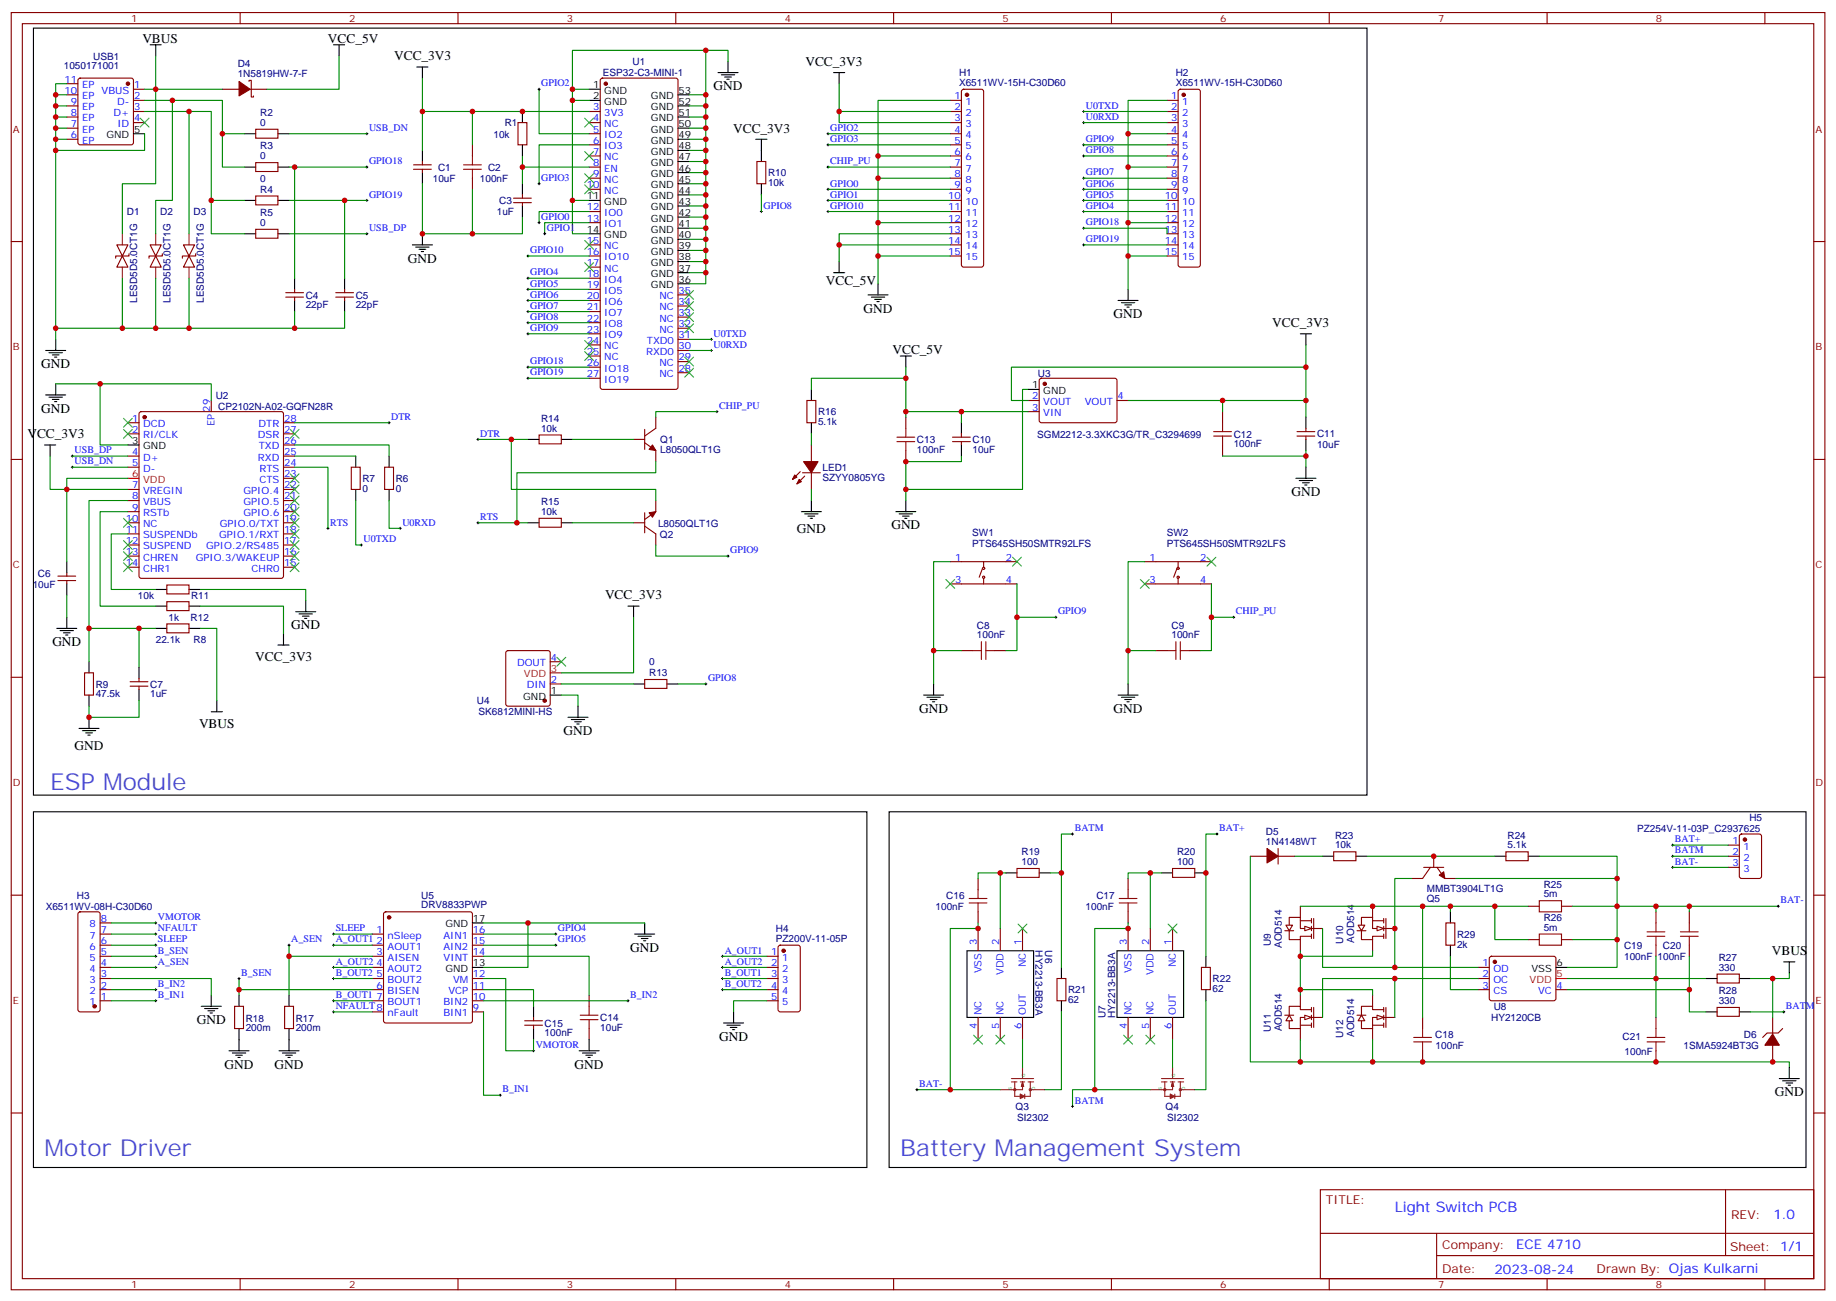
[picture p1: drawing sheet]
<svg xmlns="http://www.w3.org/2000/svg" width="583mm" height="413mm" viewBox="0 0 583 413" stroke-linecap="round" stroke-linejoin="round" font-family="sans-serif">
<defs><g id="words">
<g font-size="7.4" fill="#09c">
<text x="15.9" y="250.6">ESP Module</text>
<text x="14.1" y="367">Motor Driver</text>
<text x="285.8" y="367">Battery Management System</text>
</g>
<text font-size="4.6" fill="#00f" x="442.8" y="384.6">Light Switch PCB</text>
<g font-size="4.2">
<text x="45.2" y="13.5">VBUS</text>
<text x="104.1" y="13.5">VCC_5V</text>
<text x="125.1" y="19.2">VCC_3V3</text>
<text x="255.7" y="20.9">VCC_3V3</text>
<text x="226.5" y="28.7">GND</text>
<text x="232.7" y="42.1">VCC_3V3</text>
<text x="129.5" y="83.4">GND</text>
<text x="262.1" y="90.4">VCC_5V</text>
<text x="274.1" y="99.2">GND</text>
<text x="353.5" y="101">GND</text>
<text x="403.9" y="103.8">VCC_3V3</text>
<text x="283.3" y="112.3">VCC_5V</text>
<text x="13.1" y="116.9">GND</text>
<text x="13.1" y="131">GND</text>
<text x="8.7" y="139.1">VCC_3V3</text>
<text x="410" y="157.4">GND</text>
<text x="253" y="169.1">GND</text>
<text x="283" y="168">GND</text>
<text x="192.1" y="190.3">VCC_3V3</text>
<text x="92.5" y="199.8">GND</text>
<text x="16.6" y="205.1">GND</text>
<text x="81" y="209.7">VCC_3V3</text>
<text x="291.8" y="226.2">GND</text>
<text x="353.5" y="226.2">GND</text>
<text x="63.2" y="231.1">VBUS</text>
<text x="178.9" y="233.3">GND</text>
<text x="23.7" y="237.9">GND</text>
<text x="200.1" y="302.1">GND</text>
<text x="562.5" y="303.1">VBUS</text>
<text x="62.5" y="325">GND</text>
<text x="228.3" y="330.3">GND</text>
<text x="71.3" y="339.1">GND</text>
<text x="87.2" y="339.1">GND</text>
<text x="182.4" y="339.1">GND</text>
<text x="563.4" y="347.9">GND</text>
</g>
<g font-size="4.2" fill="#00f">
<text x="562.9" y="386.8">1.0</text>
<text x="481.3" y="396.4">ECE 4710</text>
<text x="474.4" y="404.2">2023-08-24</text>
</g>
<g font-size="3.9" fill="#800">
<text x="420.9" y="382.2">TITLE:</text>
<text x="549.5" y="386.8">REV:</text>
<text x="457.8" y="396.4">Company:</text>
<text x="549.2" y="397">Sheet: 1/1</text>
<text x="457.8" y="404">Date:</text>
<text x="506.8" y="404.1">Drawn By: Ojas Kulkarni</text>
</g>
<g font-size="3.2" fill="#800">
<text x="41.7" y="7">1</text>
<text x="110.8" y="7">2</text>
<text x="180" y="7">3</text>
<text x="249.1" y="7">4</text>
<text x="318.2" y="7">5</text>
<text x="387.4" y="7">6</text>
<text x="456.5" y="7">7</text>
<text x="525.7" y="7">8</text>
<text x="4.1" y="42.1">A</text>
<text x="576.3" y="42.1">A</text>
<text x="4.1" y="111.2">B</text>
<text x="576.3" y="111.2">B</text>
<text x="4.1" y="180.4">C</text>
<text x="576.3" y="180.4">C</text>
<text x="4.1" y="249.5">D</text>
<text x="576.3" y="249.5">D</text>
<text x="4.1" y="318.7">E</text>
<text x="576.3" y="318.7">E</text>
<text x="41.7" y="408.8">1</text>
<text x="110.8" y="408.8">2</text>
<text x="180" y="408.8">3</text>
<text x="249.1" y="408.8">4</text>
<text x="318.2" y="408.8">5</text>
<text x="387.4" y="408.8">6</text>
<text x="456.5" y="408.8">7</text>
<text x="525.7" y="408.8">8</text>
</g>
<g font-size="3.2" fill="#000080">
<text x="20.3" y="22">1050171001</text>
<text x="29.6" y="19">USB1</text>
<text x="75.5" y="21.4">D4</text>
<text x="200.8" y="20.7">U1</text>
<text x="75.5" y="24.4">1N5819HW-7-F</text>
<text x="191.4" y="24.2">ESP32-C3-MINI-1</text>
<text x="304.4" y="27.2">X6511WV-15H-C30D60</text>
<text x="304.4" y="24">H1</text>
<text x="373.2" y="27.2">X6511WV-15H-C30D60</text>
<text x="373.2" y="24">H2</text>
<text x="82.6" y="40">0</text>
<text x="82.6" y="36.7">R2</text>
<text x="160.2" y="40.1">R1</text>
<text x="82.6" y="47.3">R3</text>
<text x="156.7" y="43.6">10k</text>
<text x="82.6" y="50.6">0</text>
<text x="82.6" y="57.6">0</text>
<text x="137.4" y="57.7">10uF</text>
<text x="139" y="54.2">C1</text>
<text x="152.4" y="57.7">100nF</text>
<text x="154.9" y="54.2">C2</text>
<text x="243.8" y="59.1">10k</text>
<text x="243.8" y="55.9">R10</text>
<text x="82.6" y="61.2">R4</text>
<text x="158.4" y="64.8">C3</text>
<text x="40.3" y="68.3">D1</text>
<text x="50.8" y="68.3">D2</text>
<text x="61.4" y="68.3">D3</text>
<text x="82.6" y="71.7">0</text>
<text x="82.6" y="68.5">R5</text>
<text x="157.7" y="68.3">1uF</text>
<text x="97" y="94.8">C4</text>
<text x="112.9" y="94.8">C5</text>
<text x="43.6" y="96.1" transform="rotate(-90 43.6 96.1)">LESD5D5.0CT1G</text>
<text x="54.1" y="96.1" transform="rotate(-90 54.1 96.1)">LESD5D5.0CT1G</text>
<text x="64.7" y="96.1" transform="rotate(-90 64.7 96.1)">LESD5D5.0CT1G</text>
<text x="97" y="97.9">22pF</text>
<text x="112.9" y="97.9">22pF</text>
<text x="329.5" y="119.6">U3</text>
<text x="68.5" y="126.6">U2</text>
<text x="69.3" y="130.1">CP2102N-A02-GQFN28R</text>
<text x="259.7" y="131.8">R16</text>
<text x="171.8" y="137">10k</text>
<text x="171.8" y="133.9">R14</text>
<text x="259.7" y="135">5.1k</text>
<text x="209.6" y="143.8">L8050QLT1G</text>
<text x="209.6" y="140.6">Q1</text>
<text x="291.1" y="143.7">100nF</text>
<text x="291.1" y="140.7">C13</text>
<text x="308.7" y="143.8">10uF</text>
<text x="308.7" y="140.6">C10</text>
<text x="329.3" y="139">SGM2212-3.3XKC3G/TR_C3294699</text>
<text x="391.6" y="142">100nF</text>
<text x="391.6" y="138.9">C12</text>
<text x="418.1" y="142">10uF</text>
<text x="418.1" y="138.8">C11</text>
<text x="261.1" y="149.4">LED1</text>
<text x="115" y="152.9">R7</text>
<text x="125.6" y="152.9">R6</text>
<text x="261.1" y="152.6">SZYY0805YG</text>
<text x="115" y="156.1">0</text>
<text x="125.6" y="156.1">0</text>
<text x="171.8" y="160.4">R15</text>
<text x="171.8" y="163.4">10k</text>
<text x="208.9" y="167.1">L8050QLT1G</text>
<text x="209.5" y="170.6">Q2</text>
<text x="308.7" y="173.5">PTS645SH50SMTR92LFS</text>
<text x="308.7" y="170.2">SW1</text>
<text x="370.4" y="173.5">PTS645SH50SMTR92LFS</text>
<text x="370.4" y="170.2">SW2</text>
<text x="12" y="183">C6</text>
<text x="10.4" y="186.5">10uF</text>
<text x="43.8" y="190">10k</text>
<text x="60.6" y="190.1">R11</text>
<text x="53.5" y="197.1">1k</text>
<text x="60.5" y="197.1">R12</text>
<text x="310.1" y="202.6">100nF</text>
<text x="310.1" y="199.5">C8</text>
<text x="371.9" y="202.6">100nF</text>
<text x="371.9" y="199.5">C9</text>
<text x="49.5" y="204.1">22.1k</text>
<text x="61.4" y="204.1">R8</text>
<text x="206" y="211.1">0</text>
<text x="206.1" y="214.7">R13</text>
<text x="30.4" y="221.3">47.5k</text>
<text x="30.4" y="218.3">R9</text>
<text x="47.7" y="221.3">1uF</text>
<text x="47.7" y="218.3">C7</text>
<text x="151.4" y="223.5">U4</text>
<text x="151.9" y="227">SK6812MINI-HS</text>
<text x="555.3" y="260.5">H5</text>
<text x="401.9" y="268.2">1N4148WT</text>
<text x="401.9" y="265.1">D5</text>
<text x="423.8" y="269.3">10k</text>
<text x="423.8" y="266.2">R23</text>
<text x="478.6" y="269.3">5.1k</text>
<text x="478.6" y="266.2">R24</text>
<text x="519.7" y="264.1">PZ254V-11-03P_C2937625</text>
<text x="324.3" y="274.6">100</text>
<text x="324.3" y="271.5">R19</text>
<text x="373.6" y="274.6">100</text>
<text x="373.6" y="271.5">R20</text>
<text x="490.1" y="281.7">R25</text>
<text x="24.4" y="285.2">H3</text>
<text x="133.7" y="285.3">U5</text>
<text x="300.4" y="285.3">C16</text>
<text x="348" y="285.3">C17</text>
<text x="452.9" y="283">MMBT3904LT1G</text>
<text x="452.9" y="286.1">Q5</text>
<text x="490.1" y="284.8">5m</text>
<text x="14.5" y="288.7">X6511WV-08H-C30D60</text>
<text x="133.7" y="288.3">DRV8833PWP</text>
<text x="297" y="288.8">100nF</text>
<text x="344.6" y="288.8">100nF</text>
<text x="490.1" y="292.3">R26</text>
<text x="246.3" y="298.9">PZ200V-11-05P</text>
<text x="246.3" y="295.8">H4</text>
<text x="426.3" y="299.5" transform="rotate(-90 426.3 299.5)">U10</text>
<text x="429.9" y="299.1" transform="rotate(-90 429.9 299.1)">AOD514</text>
<text x="462.5" y="297.6">R29</text>
<text x="490.1" y="295.4">5m</text>
<text x="328.7" y="301.6" transform="rotate(90 328.7 301.6)">HY2213-BB3A</text>
<text x="331.7" y="301.6" transform="rotate(90 331.7 301.6)">U6</text>
<text x="403.4" y="300.3" transform="rotate(-90 403.4 300.3)">U9</text>
<text x="406.9" y="300.9" transform="rotate(-90 406.9 300.9)">AOD514</text>
<text x="462.5" y="300.7">2k</text>
<text x="515.5" y="301.2">C19</text>
<text x="515.6" y="304.8">100nF</text>
<text x="526.2" y="304.8">100nF</text>
<text x="527.9" y="301.2">C20</text>
<text x="545.6" y="305">R27</text>
<text x="384.9" y="311.8">R22</text>
<text x="545.6" y="308.1">330</text>
<text x="339.1" y="315.3">R21</text>
<text x="384.9" y="314.8">62</text>
<text x="545.6" y="315.6">R28</text>
<text x="339.1" y="318.4">62</text>
<text x="350.9" y="323" transform="rotate(-90 350.9 323)">U7</text>
<text x="354" y="323" transform="rotate(-90 354 323)">HY2213-BB3A</text>
<text x="474.2" y="320.6">U8</text>
<text x="545.6" y="318.7">330</text>
<text x="78" y="327.2">200m</text>
<text x="78" y="324.2">R18</text>
<text x="93.9" y="327.2">200m</text>
<text x="93.9" y="324.2">R17</text>
<text x="172.9" y="328.9">100nF</text>
<text x="172.9" y="325.9">C15</text>
<text x="190.5" y="327.2">10uF</text>
<text x="190.5" y="324">C14</text>
<text x="403.4" y="327.6" transform="rotate(-90 403.4 327.6)">U11</text>
<text x="406.9" y="327.3" transform="rotate(-90 406.9 327.3)">AOD514</text>
<text x="426.3" y="329.4" transform="rotate(-90 426.3 329.4)">U12</text>
<text x="429.9" y="329.1" transform="rotate(-90 429.9 329.1)">AOD514</text>
<text x="455.6" y="329.4">C18</text>
<text x="473.3" y="324.1">HY2120CB</text>
<text x="515.1" y="330">C21</text>
<text x="553.6" y="329.4">D6</text>
<text x="455.7" y="332.9">100nF</text>
<text x="515.7" y="334.7">100nF</text>
<text x="534.4" y="332.9">1SMA5924BT3G</text>
<text x="322.4" y="352.3">Q3</text>
<text x="370" y="352.3">Q4</text>
<text x="322.9" y="355.8">SI2302</text>
<text x="370.5" y="355.8">SI2302</text>
</g>
<g font-size="3.2" fill="#00f">
<text x="20.5" y="29.7">10</text>
<text x="20.5" y="26.2">11</text>
<text x="26" y="28">EP</text>
<text x="32.2" y="29.7">VBUS</text>
<text x="42.5" y="28">1</text>
<text x="171.8" y="27.4">GPIO2</text>
<text x="22.5" y="33.3">9</text>
<text x="26" y="35">EP</text>
<text x="26" y="31.5">EP</text>
<text x="37.2" y="33.3">D-</text>
<text x="42.5" y="31.5">2</text>
<text x="42.5" y="35">3</text>
<text x="188.3" y="35">3</text>
<text x="303" y="31.5">1</text>
<text x="303" y="35">2</text>
<text x="306.5" y="33.3">1</text>
<text x="344.7" y="34.5">U0TXD</text>
<text x="371.8" y="31.5">1</text>
<text x="371.8" y="35">2</text>
<text x="375.3" y="33.3">1</text>
<text x="22.5" y="40.3">7</text>
<text x="22.5" y="36.8">8</text>
<text x="26" y="38.6">EP</text>
<text x="36" y="36.8">D+</text>
<text x="37.3" y="40.3">ID</text>
<text x="42.5" y="38.6">4</text>
<text x="117.2" y="41.6">USB_DN</text>
<text x="188.3" y="38.6">4</text>
<text x="191.8" y="36.8">3V3</text>
<text x="191.8" y="40.3">NC</text>
<text x="263.6" y="41.6">GPIO2</text>
<text x="303" y="38.6">3</text>
<text x="306.5" y="36.8">2</text>
<text x="306.5" y="40.3">3</text>
<text x="344.7" y="38">U0RXD</text>
<text x="371.8" y="38.6">3</text>
<text x="375.3" y="36.8">2</text>
<text x="375.3" y="40.3">3</text>
<text x="22.5" y="43.9">6</text>
<text x="26" y="45.6">EP</text>
<text x="26" y="42.1">EP</text>
<text x="188.3" y="42.1">5</text>
<text x="188.3" y="45.6">6</text>
<text x="191.8" y="43.9">IO2</text>
<text x="191.8" y="47.4">IO3</text>
<text x="263.6" y="45.1">GPIO3</text>
<text x="303" y="42.1">4</text>
<text x="303" y="45.6">5</text>
<text x="306.5" y="43.9">4</text>
<text x="306.5" y="47.4">5</text>
<text x="344.7" y="45.1">GPIO9</text>
<text x="371.8" y="42.1">4</text>
<text x="371.8" y="45.6">5</text>
<text x="375.3" y="43.9">4</text>
<text x="375.3" y="47.4">5</text>
<text x="117.2" y="52.1">GPIO18</text>
<text x="188.3" y="49.1">7</text>
<text x="188.3" y="52.7">8</text>
<text x="191.8" y="50.9">NC</text>
<text x="263.6" y="52.1">CHIP_PU</text>
<text x="303" y="49.1">6</text>
<text x="303" y="52.7">7</text>
<text x="306.5" y="50.9">6</text>
<text x="344.7" y="48.6">GPIO8</text>
<text x="371.8" y="49.1">6</text>
<text x="371.8" y="52.7">7</text>
<text x="375.3" y="50.9">6</text>
<text x="171.8" y="57.4">GPIO3</text>
<text x="186.3" y="59.7">10</text>
<text x="188.3" y="56.2">9</text>
<text x="191.8" y="54.4">EN</text>
<text x="191.8" y="58">NC</text>
<text x="263.6" y="59.2">GPIO0</text>
<text x="303" y="56.2">8</text>
<text x="303" y="59.7">9</text>
<text x="306.5" y="54.4">7</text>
<text x="306.5" y="58">8</text>
<text x="344.7" y="55.7">GPIO7</text>
<text x="344.7" y="59.2">GPIO6</text>
<text x="371.8" y="56.2">8</text>
<text x="371.8" y="59.7">9</text>
<text x="375.3" y="54.4">7</text>
<text x="375.3" y="58">8</text>
<text x="117.2" y="62.7">GPIO19</text>
<text x="191.8" y="61.5">NC</text>
<text x="263.6" y="62.7">GPIO1</text>
<text x="301" y="63.3">10</text>
<text x="306.5" y="61.5">9</text>
<text x="306.5" y="65">10</text>
<text x="344.7" y="62.7">GPIO5</text>
<text x="369.8" y="63.3">10</text>
<text x="375.3" y="61.5">9</text>
<text x="375.3" y="65">10</text>
<text x="171.8" y="69.8">GPIO0</text>
<text x="186.3" y="66.8">12</text>
<text x="186.3" y="70.3">13</text>
<text x="191.8" y="68.5">IO0</text>
<text x="242.4" y="66.3">GPIO8</text>
<text x="263.6" y="66.3">GPIO10</text>
<text x="301" y="66.8">11</text>
<text x="301" y="70.3">12</text>
<text x="306.5" y="68.5">11</text>
<text x="344.7" y="66.3">GPIO4</text>
<text x="344.7" y="71.5">GPIO18</text>
<text x="369.8" y="66.8">11</text>
<text x="369.8" y="70.3">12</text>
<text x="375.3" y="68.5">11</text>
<text x="117.2" y="73.3">USB_DP</text>
<text x="173.6" y="73.3">GPIO1</text>
<text x="186.3" y="77.4">15</text>
<text x="191.8" y="72.1">IO1</text>
<text x="301" y="73.8">13</text>
<text x="301" y="77.4">14</text>
<text x="306.5" y="72.1">12</text>
<text x="306.5" y="75.6">13</text>
<text x="344.7" y="76.8">GPIO19</text>
<text x="369.8" y="73.8">13</text>
<text x="369.8" y="77.4">14</text>
<text x="375.3" y="72.1">12</text>
<text x="375.3" y="75.6">13</text>
<text x="168.3" y="80.4">GPIO10</text>
<text x="186.3" y="80.9">16</text>
<text x="191.8" y="79.1">NC</text>
<text x="191.8" y="82.7">IO10</text>
<text x="301" y="80.9">15</text>
<text x="306.5" y="79.1">14</text>
<text x="306.5" y="82.7">15</text>
<text x="369.8" y="80.9">15</text>
<text x="375.3" y="79.1">14</text>
<text x="375.3" y="82.7">15</text>
<text x="168.3" y="87.4">GPIO4</text>
<text x="186.3" y="84.4">17</text>
<text x="186.3" y="87.9">18</text>
<text x="191.8" y="86.2">NC</text>
<text x="191.8" y="89.7">IO4</text>
<text x="168.3" y="90.9">GPIO5</text>
<text x="168.3" y="94.5">GPIO6</text>
<text x="186.3" y="91.5">19</text>
<text x="186.3" y="95">20</text>
<text x="191.8" y="93.2">IO5</text>
<text x="209.3" y="95">NC</text>
<text x="215.4" y="93.2">35</text>
<text x="168.3" y="98">GPIO7</text>
<text x="168.3" y="101.5">GPIO8</text>
<text x="186.3" y="98.5">21</text>
<text x="191.8" y="96.8">IO6</text>
<text x="191.8" y="100.3">IO7</text>
<text x="209.3" y="98.5">NC</text>
<text x="215.4" y="100.3">33</text>
<text x="215.4" y="96.8">34</text>
<text x="168.3" y="105.1">GPIO9</text>
<text x="186.3" y="102.1">22</text>
<text x="186.3" y="105.6">23</text>
<text x="191.8" y="103.8">IO8</text>
<text x="191.8" y="107.4">IO9</text>
<text x="209.3" y="105.6">NC</text>
<text x="209.3" y="102.1">NC</text>
<text x="215.4" y="107.4">31</text>
<text x="215.4" y="103.8">32</text>
<text x="226.5" y="106.8">U0TXD</text>
<text x="186.3" y="109.1">24</text>
<text x="186.3" y="112.6">25</text>
<text x="191.8" y="110.9">NC</text>
<text x="205.1" y="112.6">RXD0</text>
<text x="205.3" y="109.1">TXD0</text>
<text x="215.4" y="110.9">30</text>
<text x="226.5" y="110.3">U0RXD</text>
<text x="168.3" y="119.2">GPIO19</text>
<text x="168.3" y="115.6">GPIO18</text>
<text x="186.3" y="116.2">26</text>
<text x="186.3" y="119.7">27</text>
<text x="191.8" y="114.4">NC</text>
<text x="191.8" y="117.9">IO18</text>
<text x="209.3" y="119.7">NC</text>
<text x="209.3" y="116.2">NC</text>
<text x="215.4" y="117.9">28</text>
<text x="215.4" y="114.4">29</text>
<text x="191.8" y="121.5">IO19</text>
<text x="66.7" y="130.6" transform="rotate(-90 66.7 130.6)">29</text>
<text x="228.3" y="129.8">CHIP_PU</text>
<text x="327.7" y="130.3">3</text>
<text x="327.7" y="126.8">2</text>
<text x="331.2" y="128.5">VOUT</text>
<text x="344.3" y="128.5">VOUT</text>
<text x="354.8" y="126.8">4</text>
<text x="41.9" y="133.8">1</text>
<text x="41.9" y="137.3">2</text>
<text x="45.4" y="135.6">DCD</text>
<text x="68.1" y="135.3" transform="rotate(-90 68.1 135.3)">EP</text>
<text x="82.1" y="135.6">DTR</text>
<text x="90.2" y="137.3">27</text>
<text x="90.2" y="133.8">28</text>
<text x="124.2" y="133.3">DTR</text>
<text x="331.2" y="132">VIN</text>
<text x="23.7" y="143.9">USB_DP</text>
<text x="45.4" y="139.1">RI/CLK</text>
<text x="81.9" y="139.1">DSR</text>
<text x="82.1" y="142.6">TXD</text>
<text x="90.2" y="140.9">26</text>
<text x="152.4" y="138.6">DTR</text>
<text x="23.7" y="147.4">USB_DN</text>
<text x="41.9" y="144.4">4</text>
<text x="41.9" y="147.9">5</text>
<text x="45.4" y="146.2">D+</text>
<text x="45.4" y="149.7">D-</text>
<text x="81.9" y="146.2">RXD</text>
<text x="82.4" y="149.7">RTS</text>
<text x="90.2" y="147.9">24</text>
<text x="90.2" y="144.4">25</text>
<text x="41.9" y="155">7</text>
<text x="82.3" y="153.2">CTS</text>
<text x="90.2" y="155">22</text>
<text x="90.2" y="151.4">23</text>
<text x="41.9" y="158.5">8</text>
<text x="45.4" y="156.7">VREGIN</text>
<text x="45.4" y="160.3">VBUS</text>
<text x="77.3" y="160.3">GPIO.5</text>
<text x="77.3" y="156.7">GPIO.4</text>
<text x="90.2" y="158.5">21</text>
<text x="39.9" y="165.6">10</text>
<text x="41.9" y="162">9</text>
<text x="45.4" y="163.8">RSTb</text>
<text x="45.4" y="167.3">NC</text>
<text x="69.8" y="167.3">GPIO.0/TXT</text>
<text x="77.3" y="163.8">GPIO.6</text>
<text x="90.2" y="165.6">19</text>
<text x="90.2" y="162">20</text>
<text x="104.8" y="166.8">RTS</text>
<text x="127.7" y="166.8">U0RXD</text>
<text x="152.4" y="165">RTS</text>
<text x="39.9" y="169.1">11</text>
<text x="39.9" y="172.6">12</text>
<text x="45.4" y="170.9">SUSPENDb</text>
<text x="69.5" y="170.9">GPIO.1/RXT</text>
<text x="90.2" y="172.6">17</text>
<text x="90.2" y="169.1">18</text>
<text x="115.4" y="172.1">U0TXD</text>
<text x="39.9" y="176.1">13</text>
<text x="39.9" y="179.7">14</text>
<text x="45.4" y="174.4">SUSPEND</text>
<text x="45.4" y="177.9">CHREN</text>
<text x="62.1" y="177.9">GPIO.3/WAKEUP</text>
<text x="65.4" y="174.4">GPIO.2/RS485</text>
<text x="90.2" y="179.7">15</text>
<text x="90.2" y="176.1">16</text>
<text x="231.8" y="175.6">GPIO9</text>
<text x="303.2" y="177.9">1</text>
<text x="319.3" y="177.9">2</text>
<text x="364.9" y="177.9">1</text>
<text x="381" y="177.9">2</text>
<text x="45.4" y="181.4">CHR1</text>
<text x="79.9" y="181.4">CHR0</text>
<text x="303.2" y="185">3</text>
<text x="319.3" y="185">4</text>
<text x="364.9" y="185">3</text>
<text x="381" y="185">4</text>
<text x="335.9" y="195">GPIO9</text>
<text x="392.3" y="195">CHIP_PU</text>
<text x="174.8" y="209.7">4</text>
<text x="164.1" y="211.4">DOUT</text>
<text x="167.2" y="218.5">DIN</text>
<text x="174.8" y="216.7">2</text>
<text x="224.8" y="216.2">GPIO8</text>
<text x="341.2" y="263.8">BATM</text>
<text x="387" y="263.8">BAT+</text>
<text x="531.7" y="267.3">BAT+</text>
<text x="549.9" y="267.9">1</text>
<text x="553.4" y="269.6">1</text>
<text x="531.7" y="270.9">BATM</text>
<text x="531.7" y="274.4">BAT-</text>
<text x="549.9" y="271.4">2</text>
<text x="549.9" y="274.9">3</text>
<text x="553.4" y="273.2">2</text>
<text x="553.4" y="276.7">3</text>
<text x="565.2" y="286.7">BAT-</text>
<text x="32" y="292.6">8</text>
<text x="50.1" y="292">VMOTOR</text>
<text x="28.5" y="297.9">7</text>
<text x="28.5" y="294.3">8</text>
<text x="32" y="299.6">6</text>
<text x="32" y="296.1">7</text>
<text x="50.1" y="295.6">NFAULT</text>
<text x="50.1" y="299.1">SLEEP</text>
<text x="92.5" y="299.1">A_SEN</text>
<text x="106.6" y="295.6">SLEEP</text>
<text x="106.6" y="299.1">A_OUT1</text>
<text x="119.6" y="296.1">1</text>
<text x="119.6" y="299.6">2</text>
<text x="123" y="297.9">nSleep</text>
<text x="140.8" y="297.9">AIN1</text>
<text x="150.1" y="299.6">15</text>
<text x="150.1" y="296.1">16</text>
<text x="177.1" y="295.6">GPIO4</text>
<text x="177.1" y="299.1">GPIO5</text>
<text x="310.1" y="300" transform="rotate(-90 310.1 300)">3</text>
<text x="317.2" y="300" transform="rotate(-90 317.2 300)">2</text>
<text x="324.2" y="300" transform="rotate(-90 324.2 300)">1</text>
<text x="357.8" y="300" transform="rotate(-90 357.8 300)">3</text>
<text x="364.8" y="300" transform="rotate(-90 364.8 300)">2</text>
<text x="371.9" y="300" transform="rotate(-90 371.9 300)">1</text>
<text x="28.5" y="304.9">5</text>
<text x="28.5" y="301.4">6</text>
<text x="32" y="303.1">5</text>
<text x="50.1" y="302.6">B_SEN</text>
<text x="119.6" y="303.1">3</text>
<text x="123" y="301.4">AOUT1</text>
<text x="123" y="304.9">AISEN</text>
<text x="140.8" y="301.4">AIN2</text>
<text x="140.8" y="304.9">VINT</text>
<text x="150.1" y="303.1">14</text>
<text x="230" y="302.6">A_OUT1</text>
<text x="244.8" y="303.1">1</text>
<text x="248.3" y="304.9">1</text>
<text x="28.5" y="312">3</text>
<text x="28.5" y="308.4">4</text>
<text x="32" y="310.2">3</text>
<text x="32" y="306.7">4</text>
<text x="50.1" y="306.1">A_SEN</text>
<text x="76.6" y="309.7">B_SEN</text>
<text x="106.6" y="306.1">A_OUT2</text>
<text x="106.6" y="309.7">B_OUT2</text>
<text x="119.6" y="306.7">4</text>
<text x="119.6" y="310.2">5</text>
<text x="123" y="308.4">AOUT2</text>
<text x="123" y="312">BOUT2</text>
<text x="143.8" y="312">VM</text>
<text x="150.1" y="310.2">12</text>
<text x="230" y="306.1">A_OUT2</text>
<text x="230" y="309.7">B_OUT1</text>
<text x="244.8" y="306.7">2</text>
<text x="244.8" y="310.2">3</text>
<text x="248.3" y="308.4">2</text>
<text x="248.3" y="312">3</text>
<text x="311.5" y="308.9" transform="rotate(-90 311.5 308.9)">VSS</text>
<text x="318.6" y="309.5" transform="rotate(-90 318.6 309.5)">VDD</text>
<text x="325.6" y="307" transform="rotate(-90 325.6 307)">NC</text>
<text x="359.2" y="308.9" transform="rotate(-90 359.2 308.9)">VSS</text>
<text x="366.2" y="309.5" transform="rotate(-90 366.2 309.5)">VDD</text>
<text x="373.3" y="307" transform="rotate(-90 373.3 307)">NC</text>
<text x="470.6" y="306.7">1</text>
<text x="470.6" y="310.2">2</text>
<text x="474.1" y="308.4">OD</text>
<text x="474.1" y="312">OC</text>
<text x="28.5" y="315.5">2</text>
<text x="32" y="317.3">1</text>
<text x="32" y="313.7">2</text>
<text x="50.1" y="316.7">B_IN1</text>
<text x="50.1" y="313.2">B_IN2</text>
<text x="106.6" y="316.7">B_OUT1</text>
<text x="119.6" y="313.7">6</text>
<text x="119.6" y="317.3">7</text>
<text x="123" y="315.5">BISEN</text>
<text x="142.4" y="315.5">VCP</text>
<text x="150.1" y="317.3">10</text>
<text x="150.1" y="313.7">11</text>
<text x="200.1" y="316.7">B_IN2</text>
<text x="230" y="313.2">B_OUT2</text>
<text x="244.8" y="313.7">4</text>
<text x="244.8" y="317.3">5</text>
<text x="248.3" y="315.5">4</text>
<text x="470.6" y="313.7">3</text>
<text x="474.1" y="315.5">CS</text>
<text x="488.2" y="315.5">VC</text>
<text x="494.1" y="313.7">4</text>
<text x="28.5" y="319">1</text>
<text x="106.6" y="320.3">NFAULT8</text>
<text x="123" y="319">BOUT1</text>
<text x="123" y="322.5">nFault</text>
<text x="140.8" y="322.5">BIN1</text>
<text x="140.8" y="319">BIN2</text>
<text x="150.1" y="320.8">9</text>
<text x="248.3" y="319">5</text>
<text x="311.5" y="322.2" transform="rotate(-90 311.5 322.2)">NC</text>
<text x="318.6" y="322.2" transform="rotate(-90 318.6 322.2)">NC</text>
<text x="325.6" y="322.2" transform="rotate(-90 325.6 322.2)">OUT</text>
<text x="359.2" y="322.2" transform="rotate(-90 359.2 322.2)">NC</text>
<text x="366.2" y="322.2" transform="rotate(-90 366.2 322.2)">NC</text>
<text x="373.3" y="322.2" transform="rotate(-90 373.3 322.2)">OUT</text>
<text x="566.9" y="320.3">BATM</text>
<text x="310.1" y="326.7" transform="rotate(-90 310.1 326.7)">4</text>
<text x="317.2" y="326.7" transform="rotate(-90 317.2 326.7)">5</text>
<text x="324.2" y="326.7" transform="rotate(-90 324.2 326.7)">6</text>
<text x="357.8" y="326.7" transform="rotate(-90 357.8 326.7)">4</text>
<text x="364.8" y="326.7" transform="rotate(-90 364.8 326.7)">5</text>
<text x="371.9" y="326.7" transform="rotate(-90 371.9 326.7)">6</text>
<text x="170.1" y="332.6">VMOTOR</text>
<text x="159.5" y="346.7">B_IN1</text>
<text x="291.8" y="344.9">BAT-</text>
<text x="341.2" y="350.2">BATM</text>
</g>
<g font-size="3.2">
<text x="188.3" y="28">1</text>
<text x="191.8" y="29.7">GND</text>
<text x="215.4" y="29.7">53</text>
<text x="188.3" y="31.5">2</text>
<text x="191.8" y="33.3">GND</text>
<text x="206.6" y="35">GND</text>
<text x="206.6" y="31.5">GND</text>
<text x="215.4" y="33.3">52</text>
<text x="206.6" y="38.6">GND</text>
<text x="215.4" y="40.3">50</text>
<text x="215.4" y="36.8">51</text>
<text x="33.8" y="43.9">GND</text>
<text x="42.5" y="42.1">5</text>
<text x="206.6" y="45.6">GND</text>
<text x="206.6" y="42.1">GND</text>
<text x="215.4" y="47.4">48</text>
<text x="215.4" y="43.9">49</text>
<text x="206.6" y="52.7">GND</text>
<text x="206.6" y="49.1">GND</text>
<text x="215.4" y="50.9">47</text>
<text x="206.6" y="59.7">GND</text>
<text x="206.6" y="56.2">GND</text>
<text x="215.4" y="58">45</text>
<text x="215.4" y="54.4">46</text>
<text x="186.3" y="63.3">11</text>
<text x="191.8" y="65">GND</text>
<text x="206.6" y="63.3">GND</text>
<text x="215.4" y="65">43</text>
<text x="215.4" y="61.5">44</text>
<text x="206.6" y="70.3">GND</text>
<text x="206.6" y="66.8">GND</text>
<text x="215.4" y="68.5">42</text>
<text x="186.3" y="73.8">14</text>
<text x="191.8" y="75.6">GND</text>
<text x="206.6" y="77.4">GND</text>
<text x="206.6" y="73.8">GND</text>
<text x="215.4" y="75.6">40</text>
<text x="215.4" y="72.1">41</text>
<text x="206.6" y="80.9">GND</text>
<text x="215.4" y="82.7">38</text>
<text x="215.4" y="79.1">39</text>
<text x="206.6" y="87.9">GND</text>
<text x="206.6" y="84.4">GND</text>
<text x="215.4" y="89.7">36</text>
<text x="215.4" y="86.2">37</text>
<text x="206.6" y="91.5">GND</text>
<text x="327.7" y="123.2">1</text>
<text x="331.2" y="125">GND</text>
<text x="41.9" y="140.9">3</text>
<text x="45.4" y="142.6">GND</text>
<text x="174.8" y="220.2">1</text>
<text x="166.1" y="222">GND</text>
<text x="150.1" y="292.6">17</text>
<text x="141.4" y="294.3">GND</text>
<text x="141.4" y="308.4">GND</text>
<text x="150.1" y="306.7">13</text>
<text x="486.1" y="308.4">VSS</text>
<text x="494.1" y="306.7">6</text>
</g>
<g font-size="3.2" fill="#f00">
<text x="41.9" y="151.4">6</text>
<text x="45.4" y="153.2">VDD</text>
<text x="166.3" y="214.9">VDD</text>
<text x="174.8" y="213.2">3</text>
<text x="485.6" y="312">VDD</text>
<text x="494.1" y="310.2">5</text>
</g>
<g font-size="1.4" fill="#238d23">
<text x="325.4" y="341.7" transform="rotate(-90 325.4 341.7)">G</text>
<text x="373" y="341.7" transform="rotate(-90 373 341.7)">G</text>
<text x="321.2" y="345.9" transform="rotate(-90 321.2 345.9)">S</text>
<text x="328.6" y="345.9" transform="rotate(-90 328.6 345.9)">D</text>
<text x="368.8" y="345.9" transform="rotate(-90 368.8 345.9)">S</text>
<text x="376.2" y="345.9" transform="rotate(-90 376.2 345.9)">D</text>
</g>
</g></defs>
<g fill="none" stroke="#870000" stroke-width=".35">
<path d="M3.6 4h575.7v405.3h-575.7zM7.1 7.5h568.7v398.3h-568.7zM76.2 4v3.5M145.4 4v3.5M214.5 4v3.5M283.7 4v3.5M352.8 4v3.5M422 4v3.5M491.1 4v3.5M560.2 4v3.5M21.2 37.1h3.5M21.2 33.6h3.5"/>
<path d="M21.2 30.1h3.5M21.2 26.6h3.5M25 25l.4-.2h16.3l.5 .2 .2 .5v19.8l-.3 .5-.4 .2h-16.3l-.5-.3-.2-.4v-19.8zM42.4 35.4h3.5M42.4 38.9h3.5M42.4 28.3h3.5M42.4 31.9h3.5M70.6 28.3h5.3M79.1 25.9v-.4h.7v5.3h.7v-.4M79.4 28.3h5.3M164.4 38.9h2.9v7.1h-2.9zM187 35.4h3.5"/>
<path d="M187 38.9h3.5M190.8 25l.4-.2h23.3l.7 .4v97.7l-.4 .6-23.6 .1-.6-.5-.1-97.6zM301.7 35.4h3.5M301.7 38.9h3.5M301.7 31.9h3.5M305.4 28.5l.5-.2h5.6l.5 .2 .2 .5v55.1l-.2 .5-.5 .2h-5.6l-.5-.3-.2-.4v-55.1zM370.5 35.4h3.5M370.5 38.9h3.5M370.5 31.9h3.5M374.2 28.5l.5-.2h5.6l.5 .2 .2 .5v55.1l-.2 .5-.5 .2h-5.6l-.5-.3-.2-.4v-55.1zM21.2 44.2h3.5M21.2 40.7h3.5"/>
<path d="M81.2 41h7v2.9h-7zM81.2 51.6h7v2.8h-7zM131.3 53.7h5.6M131.3 52.3h5.6M134.1 51.3v1M134.1 53.7v1.1M150 46v3.5M150 56.6v3.5M187 42.4h3.5M187 46h3.5M187 49.5h3.5M187 53h3.5"/>
<path d="M187 56.6h3.5M240.3 51.3h2.8v7h-2.8zM301.7 42.4h3.5M301.7 46h3.5M301.7 49.5h3.5M301.7 53h3.5M301.7 56.6h3.5M370.5 42.4h3.5M370.5 46h3.5M370.5 49.5h3.5M370.5 53h3.5M370.5 56.6h3.5"/>
<path d="M3.6 76.7h3.5M37.1 77.7h3.5l-1.8 3.5zM47.7 77.7h3.5l-1.8 3.5zM58.2 77.7h3.6l-1.8 3.5zM81.2 62.2h7v2.8h-7zM81.2 72.8h7v2.8h-7zM163 64.3h5.7M163 62.9h5.7M165.8 61.8v1.1M165.8 64.3v1.1M187 60.1h3.5M187 67.1h3.5"/>
<path d="M187 70.7h3.5M187 77.7h3.5M301.7 60.1h3.5M301.7 67.1h3.5M301.7 70.7h3.5M301.7 77.7h3.5M301.7 63.6h3.5M301.7 74.2h3.5M370.5 60.1h3.5M370.5 67.1h3.5M370.5 70.7h3.5M370.5 77.7h3.5"/>
<path d="M370.5 63.6h3.5M370.5 74.2h3.5M575.8 76.7h3.5M38.8 81.2l1.8 3.6h-3.5zM41 80.5v.7h-4.3v.8M49.4 81.2l1.8 3.6h-3.5zM51.5 80.5v.7h-4.2v.8M60 81.2l1.8 3.6h-3.6zM62.1 80.5v.7h-4.2v.8M90.7 94.3h5.6M90.7 92.9h5.6M93.5 91.8v1.1"/>
<path d="M93.5 94.3v1.1M106.6 94.3h5.6M106.6 92.9h5.6M109.4 91.8v1.1M109.4 94.3v1.1M187 81.2h3.5M187 84.8h3.5M187 88.3h3.5M187 91.8h3.5M187 95.4h3.5M187 98.9h3.5M215.2 97.1h3.6"/>
<path d="M215.2 93.6h3.6M301.7 81.2h3.5M370.5 81.2h3.5M187 102.4h3.5M187 105.9h3.5M187 109.5h3.5M187 113h3.5M187 116.5h3.5M215.2 118.3h3.6M215.2 114.8h3.6M215.2 111.2h3.6M215.2 107.7h3.6"/>
<path d="M215.2 104.2h3.6M215.2 100.6h3.6M40.6 134.2h3.5M40.6 137.7h3.5M44.4 130.8l.4-.2h44.5l.5 .2 .2 .5v51.5l-.2 .5-.5 .3h-44.5l-.5-.3-.2-.5v-51.5zM67.1 127.1v3.5M90 134.2h3.5M90 137.7h3.5M171.1 138h7.1v2.9h-7.1zM187 120.1h3.5M201.1 139.5h3.5M204.6 136.3v6.3"/>
<path d="M208.2 132.4v3.5l-3.6 2.5M256.2 127.1h2.8v7.1h-2.8zM287.5 132.4v3.5M302.4 138.7h5.6M305.2 137.7v1M326.4 127.1h3.5M326.4 130.6h3.5M330.1 120.3l.5-.2h23.5l.5 .7-.1 12.9-.6 .5-23.6-.1-.4-.6v-12.7zM354.6 127.1h3.5M388.1 130.6v3.6M411.7 138.4h5.7M411.7 137h5.7"/>
<path d="M414.5 135.9v1.1M414.5 138.4v1.1M3.6 145.8h3.5M40.6 144.7h3.5M40.6 148.3h3.5M40.6 155.3h3.5M40.6 158.9h3.5M90 144.7h3.5M90 148.3h3.5M90 155.3h3.5M90 158.9h3.5M90 151.8h3.5"/>
<path d="M90 141.2h3.5M111.5 148.3h2.8v7h-2.8zM122.1 148.3h2.8v7h-2.8zM204.6 140.5l3.6 2.5v3.5M208.2 158.9v3.5l-3.6 2.5M254 149.7l-2.4 2.5M254.7 150h5.7M255.4 151.1l-2.4 2.5M257.6 141.2v5.3M257.6 150v5.3M287.5 143v3.5M302.4 140.2h5.6"/>
<path d="M305.2 140.2v1M388.1 141.2v3.5M575.8 145.8h3.5M40.6 162.4h3.5M40.6 165.9h3.5M40.6 169.4h3.5M40.6 173h3.5M40.6 176.5h3.5M90 162.4h3.5M90 165.9h3.5M90 169.4h3.5M90 173h3.5"/>
<path d="M90 176.5h3.5M171.1 164.5h7.1v2.8h-7.1zM201.1 165.9h3.5M204.6 167l3.6 2.4v3.6M204.6 162.7v6.4M301.7 178.3h21.1M312.2 178.3v1.7M363.4 178.3h21.2M374 178.3v1.7M18.4 184.3h5.6M18.4 182.8h5.6M21.2 181.8v1"/>
<path d="M21.2 184.3v1M40.6 180h3.5M53 198h7v2.8h-7zM53 185.7h7v2.8h-7zM53 191h7v2.8h-7zM90 180h3.5M301.7 185.3h21.1M311.9 180.4l-1.1 2.8M312.2 183.6v1.7M363.4 185.3h21.2M373.6 180.4l-1 2.8M374 183.6v1.7"/>
<path d="M3.6 214.9h3.5M26.8 213.5h2.9v7.1h-2.9zM41.3 217.8h5.7M41.3 216.4h5.7M44.1 215.3v1.1M44.1 217.8v1M160.8 206.7l.5-.2h12.7l.5 .2 .2 .5v16.2l-.3 .5-.4 .2h-12.7l-.5-.2-.3-.5v-16.2zM174.7 217.1h3.5M174.7 210h3.5M204.6 215.7h7.1v2.8h-7.1zM305.2 206.5h3.5M315.8 206.5h3.5"/>
<path d="M366.9 206.5h3.6M377.5 206.5h3.5M575.8 214.9h3.5M310.5 278.8v3.5M322.8 275.6h7.1v2.8h-7.1zM358.1 278.8v3.5M372.2 275.6h7.1v2.8h-7.1zM3.6 284.1h3.5M25 289.6l.4-.2h5.7l.5 .2 .2 .5v30.3l-.2 .5-.5 .2h-5.7l-.5-.2-.2-.5v-30.3zM31.8 296.4h3.5M31.8 300h3.5M31.8 292.9h3.5"/>
<path d="M118.2 296.4h3.5M118.2 300h3.5M122 289.6l.4-.2h26.9l.5 .2 .2 .5v33.9l-.3 .5-.4 .2h-26.9l-.4-.3-.3-.4v-33.9zM150 296.4h3.5M150 300h3.5M310.5 289.4v3.5M310.5 294.7v7M317.5 294.7v7M324.6 294.7v7M358.1 289.4v3.5M358.1 294.7v7M365.2 294.7v7"/>
<path d="M372.2 294.7v7M407.8 295.4h2.9M409.3 293.6v-2.5h3.5v3.6h7M409.3 295.4v2.8h3.5v-1.1h3.5M412.8 287.6v3.5M412.8 298.2v3.5M412.8 292.2h3.5M416.3 291.5v1.4M416.3 294v1.4M416.3 296.4v1.5M417 291.5v6.4M575.8 284.1h3.5"/>
<path d="M31.8 303.5h3.5M31.8 307h3.5M31.8 310.6h3.5M31.8 314.1h3.5M31.8 317.6h3.5M74.5 319.4h2.8v7h-2.8zM90.3 319.4h2.9v7h-2.9zM118.2 303.5h3.5M118.2 307h3.5M118.2 310.6h3.5M118.2 314.1h3.5M118.2 317.6h3.5"/>
<path d="M150 303.5h3.5M150 310.6h3.5M150 314.1h3.5M150 317.6h3.5M187 315.8v3.6M243.5 303.5h3.5M243.5 307h3.5M243.5 310.6h3.5M243.5 314.1h3.5M243.5 317.6h3.5M247.2 300.2l.5-.2h5.6l.7 .4v20l-.4 .7h-5.9l-.7-.4v-20zM335.5 310.6h2.8v7h-2.8z"/>
<path d="M381.4 307h2.8v7.1h-2.8zM469.2 307h3.6M469.2 310.6h3.6M469.2 314.1h3.6M473 303.7l.5-.2 20 .1 .4 .6v13l-.7 .4-20-.1-.4-.6v-12.7zM493.9 314.1h3.6M118.2 321.1h3.5M150 321.1h3.5M166.5 325.4h5.7M166.5 324h5.7M169.4 322.9v1.1M169.4 325.4v1"/>
<path d="M187 326.4v3.6M310.5 322.9v7.1M317.5 322.9v7.1M324.6 322.9v7.1M358.1 322.9v7.1M365.2 322.9v7.1M372.2 322.9v7.1M3.6 353.2h3.5M575.8 353.2h3.5M419.1 377.6h156.7v28.2h-156.7zM547.8 377.6v20.9M419.2 391.4h156.4"/>
<path d="M456 398.5h119.6M456 391.4v14.1M76.2 405.8v3.5M145.4 405.8v3.5M214.5 405.8v3.5M283.7 405.8v3.5M352.8 405.8v3.5M422 405.8v3.5M491.1 405.8v3.5M560.2 405.8v3.5"/>
<circle cx="312.2" cy="183.2" r=".35"/>
<circle cx="312.2" cy="180.4" r=".35"/>
<circle cx="374" cy="180.4" r=".35"/>
<circle cx="374" cy="183.2" r=".35"/>
</g>
<g fill="#870000" stroke="#870000" stroke-width=".35">
<path d="M75.9 25.9l3.5 2.4-3.5 2.1z"/>
<path d="M207.1 141.2l1.1 1.8-2.1-.4z"/>
<path d="M206.1 162.7l2.1-.3-1.1 1.7z"/>
<path d="M253.7 152.2l.7 .7-1.4 .7z"/>
<path d="M252.3 150.7l.7 .7-1.4 .8z"/>
<path d="M255.1 146.5h4.6l-2.1 3.5z"/>
<circle cx="192.3" cy="26.6" r=".53"/>
<circle cx="40.6" cy="26.6" r=".53"/>
<circle cx="331.6" cy="121.8" r=".53"/>
<circle cx="307" cy="30.1" r=".53"/>
<circle cx="375.7" cy="30.1" r=".53"/>
<circle cx="45.9" cy="132.4" r=".53"/>
<circle cx="172.9" cy="222.4" r=".53"/>
<circle cx="123.5" cy="291.1" r=".53"/>
<circle cx="30" cy="319.4" r=".53"/>
<circle cx="248.7" cy="301.7" r=".53"/>
<circle cx="474.5" cy="305.3" r=".53"/>
</g>
<g fill="none" stroke="#000" stroke-width=".35">
<path d="M10.6 8.9h423.4v243.4h-423.4zM47.7 14.2h3.5M49.4 14.2v3.5M105.9 14.2h3.5M107.6 14.2v3.5M231.1 19.5v3.5M132.3 21.3h3.6M134.1 21.3v3.5M165.8 35.4v3.5M187 28.3h3.5M187 31.9h3.5M215.2 37.1h3.6"/>
<path d="M215.2 33.6h3.6M215.2 30.1h3.6M227.9 23h6.4M229 23.7h4.2M230 24.4h2.2M230.8 25.2h.7M264.6 23h3.5M266.4 23v3.6M42.4 42.4h3.5M77.6 42.4h3.6M77.6 53h3.6M88.2 42.4h3.6"/>
<path d="M88.2 53h3.6M134.1 47.7v3.6M134.1 54.8v3.5M165.8 46v3.5M165.8 58.3v3.5M215.2 58.3h3.6M215.2 54.8h3.6M215.2 51.3h3.6M215.2 47.7h3.6M215.2 44.2h3.6M215.2 40.7h3.6M239.9 44.2h3.6"/>
<path d="M241.7 44.2v7.1M241.7 58.3v3.5M77.6 63.6h3.6M77.6 74.2h3.6M88.2 63.6h3.6M88.2 74.2h3.6M130.9 77.7h6.4M132 78.4h4.2M133 79.1h2.1M133.7 79.8h.7M134.1 74.2v3.5M165.8 65.4v3.5"/>
<path d="M187 63.6h3.5M187 74.2h3.5M215.2 79.5h3.6M215.2 76h3.6M215.2 72.4h3.6M215.2 68.9h3.6M215.2 65.4h3.6M215.2 61.8h3.6M93.5 88.3v3.5M93.5 95.4v3.5M109.4 88.3v3.5M109.4 95.4v3.5"/>
<path d="M215.2 90.1h3.6M215.2 86.5h3.6M215.2 83h3.6M264.6 86.5h3.5M266.4 83v3.5M275.6 93.6h6.3M276.6 94.3h4.2M277.7 95h2.1M278.4 95.7h.7M278.7 90.1v3.5M354.9 95.4h6.4M356 96.1h4.2"/>
<path d="M357 96.8h2.2M357.8 97.5h.7M358.1 91.8v3.6M14.5 111.2h6.3M15.6 111.9h4.2M16.6 112.6h2.1M17.3 113.3h.7M17.7 107.7v3.5M285.8 113h3.5M287.5 113v3.5M412.8 105.9h3.5M414.5 105.9v3.6"/>
<path d="M14.5 125.3h6.3M15.6 126h4.2M16.6 126.8h2.1M17.3 127.5h.7M17.7 121.8v3.5M167.6 139.5h3.5M178.2 139.5h3.5M257.6 123.6v3.5M257.6 134.2v3.5M305.2 134.2v3.5M326.4 123.6h3.5M414.5 132.4v3.5"/>
<path d="M414.5 139.5v3.5M14.1 141.2h3.6M15.9 141.2v3.5M40.6 141.2h3.5M112.9 144.7v3.6M112.9 155.3v3.6M123.5 144.7v3.6M123.5 155.3v3.6M257.6 158.9v3.5M287.5 158.9v3.5M305.2 141.2v3.5M411.4 151.8h6.3"/>
<path d="M412.4 152.5h4.3M413.5 153.2h2.1M414.2 153.9h.7M414.5 148.3v3.5M21.2 178.3v3.5M167.6 165.9h3.5M178.2 165.9h3.5M254.4 162.4h6.3M255.4 163.1h4.3M256.5 163.8h2.1M257.2 164.5h.7M284.4 162.4h6.3"/>
<path d="M285.4 163.1h4.3M286.5 163.8h2.1M287.2 164.5h.7M18 199.4h6.4M21.2 185.3v3.5M21.2 195.9v3.5M49.4 199.4h3.6M49.4 187.1h3.6M49.4 192.4h3.6M60 199.4h3.5M60 187.1h3.5M60 192.4h3.5"/>
<path d="M93.9 194.1h6.3M94.9 194.8h4.3M96 195.5h2.1M96.7 196.3h.7M97 190.6v3.5M199.4 192.4h3.5M201.1 192.4v3.5M19.1 200.1h4.2M20.1 200.8h2.2M20.8 201.5h.8M28.3 210v3.5M44.1 211.8v3.5"/>
<path d="M44.1 218.8v3.6M88.2 204.7h3.6M90 201.2v3.5M201.1 217.1h3.5M211.7 217.1h3.5M296.4 217.1v3.5M358.1 217.1v3.5M25.1 231.2h6.3M26.1 231.9h4.3M27.2 232.6h2.1M27.9 233.3h.7M28.3 220.6v3.5"/>
<path d="M28.3 227.6v3.6M67.1 225.9h3.5M68.8 222.4v3.5M174.7 220.6h3.5M180.3 227.6h6.4M181.4 228.4h4.2M182.4 229.1h2.1M183.1 229.8h.7M183.5 224.1v3.5M293.2 220.6h6.3M294.3 221.3h4.2M295.3 222h2.1"/>
<path d="M296 222.7h.7M354.9 220.6h6.4M356 221.3h4.2M357 222h2.2M357.8 222.7h.7M10.6 257.6h264.6v112.9h-264.6zM282.3 257.6h291v112.9h-291zM319.3 277h3.5M329.9 277h3.5M368.7 277h3.5M379.3 277h3.5M150 292.9h3.5"/>
<path d="M201.5 296.4h6.3M202.5 297.1h4.3M203.6 297.9h2.1M204.3 298.6h.7M204.6 292.9v3.5M63.9 319.4h6.3M67.1 315.8v3.6M75.9 315.8v3.6M91.8 315.8v3.6M150 307h3.5M169.4 319.4v3.5M307 301.7h21.1v21.2h-21.1z"/>
<path d="M336.9 307v3.6M336.9 317.6v3.5M354.6 301.7h21.1v21.2h-21.1zM382.8 303.5v3.5M382.8 314.1v3.5M493.9 307h3.6M64.9 320.1h4.3M66 320.8h2.1M66.7 321.5h.7M72.7 333.5h6.4M73.8 334.2h4.2M74.8 334.9h2.1"/>
<path d="M75.5 335.6h.7M75.9 326.4v7.1M88.6 333.5h6.3M89.6 334.2h4.3M90.7 334.9h2.1M91.4 335.6h.7M91.8 326.4v7.1M169.4 326.4v3.6M183.8 333.5h6.4M184.9 334.2h4.2M185.9 334.9h2.2M186.7 335.6h.7"/>
<path d="M187 330v3.5M229.7 324.7h6.3M230.8 325.4h4.2M231.8 326.1h2.1M232.5 326.8h.7M232.9 321.1v3.6"/>
</g>
<path d="M40.6 151.8h3.5M174.7 213.5h3.5M493.9 310.6h3.6" fill="none" stroke="#f00" stroke-width=".35"/>
<g fill="none" stroke="#8c2424" stroke-width=".35">
<path d="M38.8 74.2v3.5M49.4 74.2v3.5M60 74.2v3.5M38.8 84.8v3.5M49.4 84.8v3.5M60 84.8v3.5M324.6 338.8v3.5M372.2 338.8v3.5M321.1 343.4h1.7M321.1 342.3h7M322.1 343.4v4.5h2.1M323.9 343.4h1.4"/>
<path d="M323.9 347.2l1.4 .7-1.4 .8zM323.9 347.6l.7 .3M324.2 344.8h.7M324.2 344.8l.4-1.1 .3 1.1M324.2 347.6l.4 .3M324.6 343.4v2.4h-7.1M324.6 343.4l-.4 1.4M324.6 343.4l.3 1.4M324.6 344.1l-.4 .7M324.6 347.9l-.7 .4M324.6 347.9l-.4 .4M325.3 347.2v1.5"/>
<path d="M326.4 343.4h1.7M327.1 343.4v4.5h-2.5M327.1 345.8h4.5M368.7 343.4h1.8M368.7 342.3h7M369.7 343.4v4.5h2.2M371.5 343.4h1.4M371.5 347.2l1.4 .7-1.4 .8zM371.5 347.6l.7 .3M371.9 344.8h.7M371.9 344.8l.3-1.1 .4 1.1M371.9 347.6l.3 .3"/>
<path d="M372.2 343.4v2.4h-7M372.2 343.4l-.3 1.4M372.2 343.4l.4 1.4M372.2 344.1l-.3 .7M372.2 347.9l-.7 .4M372.2 347.9l-.3 .4M372.9 347.2v1.5M374 343.4h1.7M374.7 343.4v4.5h-2.5M374.7 345.8h4.6"/>
<circle cx="322.1" cy="345.8" r=".35"/>
<circle cx="327.1" cy="345.8" r=".35"/>
<circle cx="369.7" cy="345.8" r=".35"/>
<circle cx="374.7" cy="345.8" r=".35"/>
</g>
<g fill="none" stroke="#a10000" stroke-width=".35">
<path d="M147.1 53.7h5.7M147.1 52.3h5.7M150 49.5v2.8M150 53.7v2.9M284.7 138.7h5.7M287.5 135.9v2.8M385.3 138.4h5.6M385.3 137h5.6M388.1 134.2v2.8M388.1 138.4v2.8M284.7 140.2h5.7M287.5 140.2v2.8"/>
<path d="M308.7 206.5h2.8M311.5 203.7v5.6M312.9 203.7v5.6M312.9 206.5h2.9M370.5 206.5h2.8M373.3 203.7v5.6M374.7 206.5h2.8M374.7 203.7v5.6M307.7 286.6h5.6M307.7 285.2h5.6M310.5 282.3v2.9M310.5 286.6v2.8"/>
<path d="M355.3 286.6h5.6M355.3 285.2h5.6M358.1 282.3v2.9M358.1 286.6v2.8M187 319.4v2.8M184.2 323.6h5.6M184.2 322.2h5.6M187 323.6v2.8"/>
</g>
<g fill="none" stroke="#008700" stroke-width=".35">
<path d="M49.4 17.7v40.6h-10.6v15.9M107.6 17.7v10.6h-22.9M224 16h7.1v3.5M17.7 30.1h3.5M17.7 33.6h3.5M17.7 37.1h3.5M21.2 26.6h-3.5v81.1M45.9 31.9h24.7v21.1h7M45.9 35.4h21.2v28.2h10.5M45.9 28.3h24.7M54.7 31.9v31.7h-5.3v10.6M60 35.4v38.8"/>
<path d="M134.1 24.8v10.6h52.9M134.1 35.4v12.3M150 35.4v10.6M171.1 28.3v14.1h15.9M181.7 28.3v3.6h5.3M181.7 31.9v31.7h5.3M187 28.3h-5.3v-12.3h42.3v14.1M218.8 30.1h5.2v3.5h-5.2M224 33.6v3.5h-5.2M224 37.1v3.6h-5.2M266.4 26.6v8.8h35.3M266.4 35.4v3.5h35.3"/>
<path d="M301.7 31.9h-23v58.2M344 35.4h26.5M344 38.9h26.5M370.5 31.9h-12.4v59.9M17.7 40.7h3.5M17.7 44.2h3.5M45.9 42.4v5.3h-28.2M70.6 42.4h7M91.8 53h24.7M91.8 42.4h24.7M93.5 53v35.3M134.1 58.3v15.9h15.9v-14.1"/>
<path d="M165.8 49.5v8.8M165.8 53h21.2M187 46h-15.9v12.3M224 40.7v3.5h-5.2M224 44.2v3.5h-5.2M224 47.7v3.6h-5.2M224 51.3v3.5h-5.2M224 54.8v3.5h-5.2M224 58.3v3.5h-5.2M262.9 53h38.8M262.9 42.4h38.8M262.9 46h38.8"/>
<path d="M278.7 49.5h23M278.7 56.6h23M344 49.5h26.5M344 56.6h26.5M344 46h26.5M358.1 53h12.4M358.1 42.4h12.4M67.1 63.6v10.6h10.5M91.8 63.6h24.7M91.8 74.2h24.7M109.4 63.6v24.7M165.8 68.9v5.3h-15.8"/>
<path d="M181.7 63.6v10.6h5.3M187 67.1h-15.9v3.6M187 70.7h-14.1v3.5M224 61.8v3.6h-5.2M224 65.4v3.5h-5.2M224 68.9v3.5h-5.2M224 72.4v3.6h-5.2M224 76v3.5h-5.2M224 79.5v3.5h-5.2M241.7 61.8v5.3M262.9 63.6h38.8M262.9 60.1h38.8"/>
<path d="M262.9 67.1h38.8M278.7 70.7h23M301.7 77.7h-35.3v5.3M301.7 74.2h-35.3v3.5M344 72.4h26.5v1.8M344 63.6h26.5M344 60.1h26.5M344 67.1h26.5M344 77.7h26.5M358.1 70.7h12.4M38.8 88.3v15.9h-21.1M49.4 88.3v15.9"/>
<path d="M60 88.3v15.9h-21.2M93.5 98.9v5.3h-33.5M109.4 98.9v5.3h-15.9M167.6 88.3h19.4M167.6 91.8h19.4M167.6 95.4h19.4M167.6 98.9h19.4M167.6 81.2h19.4M224 83v3.5h-5.2M224 86.5v3.6h-5.2M278.7 81.2h23M358.1 81.2h12.4"/>
<path d="M167.6 116.5h19.4M167.6 102.4h19.4M167.6 105.9h19.4M287.5 116.5v14.1M414.5 109.5v7M17.7 121.8h49.4v5.3M31.8 121.8v19.4h8.8M93.5 134.2h30M151.7 139.5h15.9M162.3 139.5v15.8h45.9v3.6M167.6 120.1h19.4M181.7 139.5h19.4"/>
<path d="M227.6 130.6h-19.4v1.8M257.6 137.7v3.5M287.5 120.1h-29.9v3.5M305.2 130.6v3.6M326.4 127.1h-5.3v-10.6h93.4v10.6M326.4 130.6h-38.9v1.8M326.4 123.6h-1.8v31.7h-37.1M358.1 127.1h56.4v5.3M388.1 127.1v3.5M15.9 144.7v10.6h24.7M23 144.7h17.6M23 148.3h17.6"/>
<path d="M40.6 151.8h-19.4v26.5M40.6 158.9h-12.3v40.5h21.1M93.5 148.3h10.6v19.4M93.5 141.2h30v3.5M93.5 144.7h19.4M112.9 158.9v14.1h1.8M123.5 158.9v8.8h3.5M208.2 146.5v3.5h-44.1v15.9M257.6 155.3v3.6M305.2 144.7v1.8h-17.7v12.4M388.1 144.7h26.4v3.6M414.5 143v1.7"/>
<path d="M40.6 162.4h-8.8v30h17.6M40.6 169.4h-5.3v17.7h14.1M151.7 165.9h15.9M181.7 165.9h19.4M208.2 173v3.5h22.9M301.7 178.3h-5.3v38.8M363.4 178.3h-5.3v38.8M21.2 188.8v7.1M28.3 199.4v10.6M44.1 199.4v12.4M63.5 199.4h5.3v23M63.5 192.4h26.5v8.8"/>
<path d="M63.5 187.1h33.5v3.5M201.1 195.9v17.6h-22.9M322.8 185.3v10.6h12.4M322.8 195.9v10.6h-3.5M384.6 185.3v10.6h7M384.6 195.9v10.6h-3.6M178.2 217.1h22.9M215.2 217.1h8.8M296.4 206.5h8.8M358.1 206.5h8.8M44.1 222.4v5.2h-15.8v-3.5M178.2 220.6h5.3v3.5"/>
<path d="M317.5 277v17.7M319.3 277h-8.8v1.8M333.4 277h3.5v30M365.2 277v17.7M368.7 277h-10.6v1.8M35.3 292.9h14.1M35.3 296.4h14.1M35.3 300h14.1M91.8 300v3.5M105.9 296.4h12.3M105.9 300h12.3M153.5 292.9h51.1"/>
<path d="M153.5 296.4h22.9M153.5 300h22.9M167.6 292.9v14.1h-14.1M310.5 292.9v1.8h-8.8v51.1M358.1 292.9v1.8h-10.6v51.1M35.3 310.6h31.8v5.2M35.3 317.6h14.1M35.3 314.1h14.1M35.3 307h14.1M35.3 303.5h14.1M75.9 310.6v3.5M105.9 317.6h12.3"/>
<path d="M105.9 307h12.3M105.9 310.6h12.3M118.2 303.5h-26.4v12.3M118.2 314.1h-42.3v1.7M153.5 303.5h33.5v12.3M153.5 314.1h15.9v5.3M153.5 310.6h7v22.9h8.9v-3.5M153.5 317.6h45.9M229.3 314.1h14.2M229.3 307h14.2M229.3 303.5h14.2M229.3 310.6h14.2"/>
<path d="M243.5 317.6h-10.6v3.5M382.8 317.6v28.2h-3.5M105.9 321.1h12.3M153.5 321.1v26.5h5.3M324.6 330v8.8M336.9 321.1v24.7h-5.3M372.2 330v8.8M291.1 345.8h26.4M365.2 345.8h-24.7v5.3"/>
</g>
<g fill="none" stroke="#3c3" stroke-width=".35">
<path d="M44.5 37.5l2.8 2.8M47.3 37.5l-2.8 2.8M185.6 37.5l2.8 2.8M188.4 37.5l-2.8 2.8M185.6 55.1l2.8 2.9M185.6 48.1l2.8 2.8M185.6 58.7l2.8 2.8M188.4 55.1l-2.8 2.9M188.4 48.1l-2.8 2.8M188.4 58.7l-2.8 2.8M185.6 76.3l2.8 2.8M188.4 76.3l-2.8 2.8"/>
<path d="M185.6 83.4l2.8 2.8M188.4 83.4l-2.8 2.8M217.3 92.2l2.9 2.8M217.3 95.7l2.9 2.8M217.3 99.2l2.9 2.9M220.2 92.2l-2.9 2.8M220.2 95.7l-2.9 2.8M220.2 99.2l-2.9 2.9M185.6 111.6l2.8 2.8M185.6 108.1l2.8 2.8M188.4 111.6l-2.8 2.8M188.4 108.1l-2.8 2.8"/>
<path d="M217.3 102.8l2.9 2.8M217.3 113.3l2.9 2.9M217.3 116.9l2.9 2.8M220.2 102.8l-2.9 2.8M220.2 113.3l-2.9 2.9M220.2 116.9l-2.9 2.8M39.2 132.8l2.8 2.8M39.2 136.3l2.8 2.8M42 132.8l-2.8 2.8M42 136.3l-2.8 2.8M92.1 136.3l2.8 2.8M94.9 136.3l-2.8 2.8"/>
<path d="M92.1 157.4l2.8 2.9M92.1 153.9l2.8 2.8M92.1 150.4l2.8 2.8M94.9 157.4l-2.8 2.9M94.9 153.9l-2.8 2.8M94.9 150.4l-2.8 2.8M39.2 164.5l2.8 2.8M39.2 171.6l2.8 2.8M39.2 175.1l2.8 2.8M39.2 178.6l2.8 2.8M42 164.5l-2.8 2.8M42 171.6l-2.8 2.8"/>
<path d="M42 175.1l-2.8 2.8M42 178.6l-2.8 2.8M92.1 178.6l2.8 2.8M92.1 175.1l2.8 2.8M92.1 171.6l2.8 2.8M92.1 168l2.8 2.9M92.1 164.5l2.8 2.8M92.1 161l2.8 2.8M94.9 178.6l-2.8 2.8M94.9 175.1l-2.8 2.8M94.9 171.6l-2.8 2.8M94.9 168l-2.8 2.9"/>
<path d="M94.9 164.5l-2.8 2.8M94.9 161l-2.8 2.8M321.4 176.8l2.8 2.9M324.2 176.8l-2.8 2.9M383.2 176.8l2.8 2.9M386 176.8l-2.8 2.9M300.2 183.9l2.9 2.8M303.1 183.9l-2.9 2.8M362 183.9l2.8 2.8M364.8 183.9l-2.8 2.8M176.8 208.6l2.8 2.8M179.6 208.6l-2.8 2.8"/>
<path d="M323.2 293.3l2.8 2.8M326 293.3l-2.8 2.8M370.8 293.3l2.8 2.8M373.6 293.3l-2.8 2.8M309.1 328.5l2.8 2.9M311.9 328.5l-2.8 2.9M316.1 328.5l2.8 2.9M318.9 328.5l-2.8 2.9M356.7 328.5l2.8 2.9M359.5 328.5l-2.8 2.9M363.7 328.5l2.9 2.9M366.6 328.5l-2.9 2.9"/>
</g>
<g fill="none" stroke="#000" stroke-width=".32">
<path d="M343.6 35.4h.7M343.6 38.9h.7M344 35v.7M344 38.6v.7M116.1 42.4h.7M116.1 53h.7M116.5 42.1v.7M116.5 52.7v.7M262.5 42.4h.7M262.5 53h.7M262.5 46h.7M262.9 42.1v.7"/>
<path d="M262.9 45.6v.7M262.9 52.7v.7M262.9 59.7v.7M343.6 46h.7M343.6 49.5h.7M343.6 56.6h.7M344 45.6v.7M344 49.1v.7M344 56.2v.7M344 59.7v.7M116.1 63.6h.7M116.1 74.2h.7"/>
<path d="M116.5 63.3v.7M116.5 73.8v.7M241.3 67.1h.7M241.7 66.8v.7M262.5 67.1h.7M262.5 63.6h.7M262.5 60.1h.7M262.9 63.3v.7M262.9 66.8v.7M343.6 67.1h.7M343.6 63.6h.7M343.6 60.1h.7"/>
<path d="M343.6 72.4h.7M343.6 77.7h.7M344 63.3v.7M344 66.8v.7M344 72.1v.7M344 77.4v.7M167.3 88.3h.7M167.3 91.8h.7M167.3 95.4h.7M167.3 98.9h.7M167.3 81.2h.7M167.6 80.9v.7"/>
<path d="M167.6 87.9v.8M167.6 91.5v.7M167.6 95v.7M167.6 98.5v.7M167.3 116.5h.7M167.3 102.4h.7M167.3 105.9h.7M167.6 102.1v.7M167.6 105.6v.7M167.6 116.2v.7M167.6 119.7v.7M123.2 134.2h.7"/>
<path d="M123.5 133.8v.7M151.4 139.5h.7M151.7 139.1v.7M167.3 120.1h.7M227.2 130.6h.7M227.6 130.3v.7M22.6 144.7h.7M22.6 148.3h.7M23 144.4v.7M23 147.9v.7M103.8 167.7h.7M104.1 167.3v.7"/>
<path d="M114.3 173h.7M114.7 172.6v.7M126.7 167.7h.7M127 167.3v.7M151.4 165.9h.7M151.7 165.6v.7M230.8 176.5h.7M231.1 176.1v.7M334.8 195.9h.7M335.2 195.5v.8M391.3 195.9h.7M391.6 195.5v.8"/>
<path d="M223.7 217.1h.7M224 216.7v.7M49.1 296.4h.7M49.1 300h.7M49.1 292.9h.7M49.4 292.6v.7M49.4 296.1v.7M49.4 299.6v.7M91.4 300h.7M91.8 299.6v.7M105.5 296.4h.7M105.5 300h.7"/>
<path d="M105.9 296.1v.7M105.9 299.6v.7M176.1 296.4h.7M176.1 300h.7M176.4 296.1v.7M176.4 299.6v.7M49.1 317.6h.7M49.1 314.1h.7M49.1 303.5h.7M49.1 307h.7M49.4 303.1v.7M49.4 306.7v.7"/>
<path d="M49.4 313.7v.7M49.4 317.3v.7M75.5 310.6h.7M75.9 310.2v.7M105.5 317.6h.7M105.5 310.6h.7M105.5 307h.7M105.9 306.7v.7M105.9 310.2v.7M105.9 317.3v.7M199 317.6h.7M199.4 317.3v.7"/>
<path d="M229 314.1h.7M229 310.6h.7M229 303.5h.7M229 307h.7M229.3 303.1v.7M229.3 306.7v.7M229.3 310.2v.7M229.3 313.7v.7M105.5 321.1h.7M105.9 320.8v.7M169 333.5h.7M169.4 333.1v.7"/>
<path d="M158.4 347.6h.7M158.8 347.2v.7"/>
</g>
<g fill="#fff" stroke="#870000" stroke-width=".35">
<path d="M408.2 293.6h2.1l-1 1.8z"/>
<path d="M414.2 294l2.1 .7-2.1 .7z"/>
</g>
<g fill="none" stroke="#a10000" stroke-width=".35">
<path d="M488.6 285.9h7.1v3.5h-7.1zM488.6 296.4h7.1v3.6h-7.1zM522.9 297.1h5.6M522.9 295.7h5.6M525.7 292.9v2.8M525.7 297.1v2.9M533.4 297.1h5.7M533.4 295.7h5.7M536.3 292.9v2.8M536.3 297.1v2.9M448.8 330.7h5.6M448.8 329.2h5.6"/>
<path d="M451.6 326.4v2.8M451.6 330.7v2.8M522.9 330.7h5.6M522.9 329.2h5.6M525.7 326.4v2.8M525.7 330.7v2.8"/>
</g>
<g fill="none" stroke="#870000" stroke-width=".35">
<path d="M396.9 271.7h5.3M405.7 271.7h5.3M405.7 269.3v4.9M423.4 270.3h7v2.9h-7zM451.9 275.3h6.4M454.1 275.3l-2.5 3.5h-3.5M455.1 271.7v3.6M456.2 275.3l2.4 3.5h3.6M478 270.3h7.1v2.9h-7.1zM459 292.9h2.8v7.1h-2.8zM485.1 287.6h3.5M485.1 298.2h3.5"/>
<path d="M495.7 287.6h3.5M495.7 298.2h3.5M525.7 289.4v3.5M525.7 300v3.5M536.3 289.4v3.5M536.3 300v3.5M412.8 315.8v3.6M416.3 319.7v1.4M417 319.7v6.4M545.1 309.1h7v2.9h-7zM545.1 319.7h7v2.8h-7zM407.8 322.2h2.9"/>
<path d="M412.8 326.4v3.6M412.8 325.4h3.5M416.3 320.4h-3.5v-1h-3.5v2.8M416.3 322.2v1.4M416.3 324.7v1.4M419.8 322.9h-7v3.5h-3.5v-2.4M451.6 322.9v3.5M451.6 333.5v3.5M525.7 322.9v3.5M525.7 333.5v3.5M562.7 322.9v5.3M562.7 331.7v5.3"/>
<path d="M565.9 326.4l-1.4 1.4h-3.5l-1.5 1.4"/>
</g>
<path d="M419.8 271.7h3.6M430.4 271.7h3.6M474.5 271.7h3.5M485.1 271.7h3.5M460.4 289.4v3.5M460.4 300v3.5M541.5 310.6h3.6M552.1 310.6h3.6M541.5 321.1h3.6M552.1 321.1h3.6" fill="none" stroke="#000" stroke-width=".35"/>
<g fill="#870000" stroke="#870000" stroke-width=".35">
<path d="M402.2 269.3l3.5 2.4-3.5 2.2z"/>
<path d="M456.9 277.7l1.4-1 .3 2.1z"/>
<path d="M562.7 328.2l2.1 3.5h-4.6z"/>
</g>
<g fill="#fff" stroke="#870000" stroke-width=".35">
<path d="M409.3 322.2l1 1.8h-2.1z"/>
<path d="M414.2 322.2l2.1 .7-2.1 .7z"/>
</g>
<path d="M435.7 315.8v3.6M439.2 319.7v1.4M439.9 319.7v6.4M430.8 322.2h2.8M435.7 326.4v3.6M435.7 325.4h3.5M439.2 320.4h-3.5v-1h-3.5v2.8M439.2 322.2v1.4M439.2 324.7v1.4M442.8 322.9h-7.1v3.5h-3.5v-2.4" fill="none" stroke="#870000" stroke-width=".35"/>
<g fill="#fff" stroke="#870000" stroke-width=".35">
<path d="M432.2 322.2l1 1.8h-2.1z"/>
<path d="M437.1 322.2l2.1 .7-2.1 .7z"/>
</g>
<path d="M430.8 295.4h2.8M432.2 293.6v-2.5h3.5v3.6h7.1M432.2 295.4v2.8h3.5v-1.1h3.5M435.7 287.6v3.5M435.7 298.2v3.5M435.7 292.2h3.5M439.2 291.5v1.4M439.2 294v1.4M439.2 296.4v1.5M439.9 291.5v6.4" fill="none" stroke="#870000" stroke-width=".35"/>
<g fill="#fff" stroke="#870000" stroke-width=".35">
<path d="M431.1 293.6h2.1l-1 1.8z"/>
<path d="M437.1 294l2.1 .7-2.1 .7z"/>
</g>
<g fill="none" stroke="#008700" stroke-width=".35">
<path d="M218.8 107.7h7M218.8 111.2h7M340.5 264.7h-3.6v12.3M386.3 264.7h-3.5v38.8M396.9 271.7v65.3h15.9M411 271.7h8.8M434 271.7h40.5M448.1 278.8h-5.3v28.2M462.2 278.8h51.1M488.6 271.7h24.7v15.9h-14.1M531 271.7h17.6M531 268.2h17.6"/>
<path d="M531 275.3h17.6M412.8 287.6h38.8v35.3M419.8 294.7v12.3h49.4M451.6 287.6h8.8v1.8M460.4 287.6h24.7M474.5 287.6v10.6h10.6M513.3 298.2v8.8h-15.8M525.7 289.4v-1.8h-12.4v10.6h-14.1M525.7 287.6h10.6v1.8M536.3 287.6h28.2M412.8 314.1h22.9v1.7M412.8 301.7v14.1"/>
<path d="M435.7 301.7v1.8h-22.9M442.8 310.6v12.3M460.4 303.5v10.6h8.8M469.2 310.6h-49.4v12.3M525.7 303.5v7.1h-28.2M536.3 314.1v7h5.2M536.3 303.5v10.6h-38.8M541.5 310.6h-15.8v12.3M555.7 310.6h7v12.3M568 308.8v1.8h-5.3M412.8 330v7h155.2v1.8M435.7 330v7"/>
<path d="M555.7 321.1h10.5"/>
</g>
<path d="M566.2 305.3h3.6M568 305.3v3.5M568 338.8v3.5M564.8 342.3h6.4M565.9 343h4.2M566.9 343.7h2.2M567.7 344.4h.7" fill="none" stroke="#000" stroke-width=".35"/>
<path d="M548.6 268.2h3.5M548.6 271.7h3.5M548.6 275.3h3.5M552.4 264.9l.4-.2h5.7l.6 .4 .1 13-.5 .6-5.9 .1-.6-.5-.1-12.9z" fill="none" stroke="#870000" stroke-width=".35"/>
<circle cx="553.9" cy="266.5" r=".53" fill="#870000" stroke="#870000" stroke-width=".35"/>
<g fill="none" stroke="#000" stroke-width=".32">
<path d="M170.8 28.3h.7M171.1 28v.7M170.8 58.3h.7M171.1 58v.7M170.8 70.7h.7M171.1 70.3v.7M172.5 74.2h.7M172.9 73.8v.7M225.5 107.7h.7M225.5 111.2h.7M225.8 107.4v.7M225.8 110.9v.7"/>
<path d="M340.1 264.7h.7M340.5 264.3v.7M386 264.7h.7M386.3 264.3v.7M530.6 268.2h.7M530.6 271.7h.7M530.6 275.3h.7M531 267.9v.7M531 271.4v.7M531 274.9v.7M564.1 287.6h.7M564.5 287.3v.7"/>
<path d="M565.9 321.1h.7M566.2 320.8v.7M290.7 345.8h.7M291.1 345.5v.7M340.1 351.1h.7M340.5 350.8v.7"/>
</g>
<g fill="#c00">
<circle cx="224" cy="33.6" r=".88"/>
<circle cx="224" cy="37.1" r=".88"/>
<circle cx="224" cy="40.7" r=".88"/>
<circle cx="224" cy="44.2" r=".88"/>
<circle cx="224" cy="47.7" r=".88"/>
<circle cx="224" cy="51.3" r=".88"/>
<circle cx="224" cy="54.8" r=".88"/>
<circle cx="224" cy="58.3" r=".88"/>
<circle cx="224" cy="61.8" r=".88"/>
<circle cx="224" cy="65.4" r=".88"/>
<circle cx="224" cy="68.9" r=".88"/>
<circle cx="224" cy="72.4" r=".88"/>
<circle cx="224" cy="76" r=".88"/>
<circle cx="224" cy="79.5" r=".88"/>
<circle cx="224" cy="83" r=".88"/>
<circle cx="224" cy="86.5" r=".88"/>
<circle cx="181.7" cy="28.3" r=".88"/>
<circle cx="181.7" cy="31.9" r=".88"/>
<circle cx="181.7" cy="63.6" r=".88"/>
<circle cx="224" cy="30.1" r=".88"/>
<circle cx="224" cy="16" r=".88"/>
<circle cx="150" cy="74.2" r=".88"/>
<circle cx="165.8" cy="53" r=".88"/>
<circle cx="150" cy="35.4" r=".88"/>
<circle cx="165.8" cy="35.4" r=".88"/>
<circle cx="134.1" cy="35.4" r=".88"/>
<circle cx="134.1" cy="74.2" r=".88"/>
<circle cx="70.6" cy="42.4" r=".88"/>
<circle cx="67.1" cy="63.6" r=".88"/>
<circle cx="49.4" cy="28.3" r=".88"/>
<circle cx="54.7" cy="31.9" r=".88"/>
<circle cx="60" cy="35.4" r=".88"/>
<circle cx="17.7" cy="30.1" r=".88"/>
<circle cx="17.7" cy="33.6" r=".88"/>
<circle cx="17.7" cy="37.1" r=".88"/>
<circle cx="17.7" cy="40.7" r=".88"/>
<circle cx="17.7" cy="44.2" r=".88"/>
<circle cx="17.7" cy="104.2" r=".88"/>
<circle cx="17.7" cy="47.7" r=".88"/>
<circle cx="93.5" cy="104.2" r=".88"/>
<circle cx="93.5" cy="53" r=".88"/>
<circle cx="109.4" cy="63.6" r=".88"/>
<circle cx="60" cy="104.2" r=".88"/>
<circle cx="49.4" cy="104.2" r=".88"/>
<circle cx="38.8" cy="104.2" r=".88"/>
<circle cx="21.2" cy="155.3" r=".88"/>
<circle cx="31.8" cy="121.8" r=".88"/>
<circle cx="28.3" cy="199.4" r=".88"/>
<circle cx="28.3" cy="227.6" r=".88"/>
<circle cx="44.1" cy="199.4" r=".88"/>
<circle cx="162.3" cy="139.5" r=".88"/>
<circle cx="164.1" cy="165.9" r=".88"/>
<circle cx="296.4" cy="206.5" r=".88"/>
<circle cx="322.8" cy="195.9" r=".88"/>
<circle cx="384.6" cy="195.9" r=".88"/>
<circle cx="358.1" cy="206.5" r=".88"/>
<circle cx="388.1" cy="127.1" r=".88"/>
<circle cx="414.5" cy="127.1" r=".88"/>
<circle cx="414.5" cy="144.7" r=".88"/>
<circle cx="414.5" cy="116.5" r=".88"/>
<circle cx="305.2" cy="130.6" r=".88"/>
<circle cx="287.5" cy="146.5" r=".88"/>
<circle cx="287.5" cy="130.6" r=".88"/>
<circle cx="287.5" cy="120.1" r=".88"/>
<circle cx="287.5" cy="155.3" r=".88"/>
<circle cx="278.7" cy="49.5" r=".88"/>
<circle cx="278.7" cy="56.6" r=".88"/>
<circle cx="278.7" cy="70.7" r=".88"/>
<circle cx="278.7" cy="81.2" r=".88"/>
<circle cx="266.4" cy="35.4" r=".88"/>
<circle cx="266.4" cy="77.7" r=".88"/>
<circle cx="358.1" cy="42.4" r=".88"/>
<circle cx="358.1" cy="53" r=".88"/>
<circle cx="358.1" cy="70.7" r=".88"/>
<circle cx="358.1" cy="81.2" r=".88"/>
<circle cx="167.6" cy="292.9" r=".88"/>
<circle cx="91.8" cy="303.5" r=".88"/>
<circle cx="75.9" cy="314.1" r=".88"/>
<circle cx="317.5" cy="277" r=".88"/>
<circle cx="301.7" cy="345.8" r=".88"/>
<circle cx="310.5" cy="294.7" r=".88"/>
<circle cx="365.2" cy="277" r=".88"/>
<circle cx="347.5" cy="345.8" r=".88"/>
<circle cx="358.1" cy="294.7" r=".88"/>
<circle cx="412.8" cy="303.5" r=".88"/>
<circle cx="412.8" cy="314.1" r=".88"/>
<circle cx="435.7" cy="287.6" r=".88"/>
<circle cx="455.1" cy="271.7" r=".88"/>
<circle cx="442.8" cy="307" r=".88"/>
<circle cx="442.8" cy="294.7" r=".88"/>
<circle cx="451.6" cy="287.6" r=".88"/>
<circle cx="513.3" cy="287.6" r=".88"/>
<circle cx="451.6" cy="337" r=".88"/>
<circle cx="412.8" cy="337" r=".88"/>
<circle cx="435.7" cy="337" r=".88"/>
<circle cx="525.7" cy="337" r=".88"/>
<circle cx="460.4" cy="287.6" r=".88"/>
<circle cx="474.5" cy="287.6" r=".88"/>
<circle cx="513.3" cy="298.2" r=".88"/>
<circle cx="536.3" cy="314.1" r=".88"/>
<circle cx="525.7" cy="287.6" r=".88"/>
<circle cx="525.7" cy="310.6" r=".88"/>
<circle cx="442.8" cy="310.6" r=".88"/>
<circle cx="513.3" cy="278.8" r=".88"/>
<circle cx="562.7" cy="337" r=".88"/>
<circle cx="536.3" cy="287.6" r=".88"/>
<circle cx="336.9" cy="277" r=".88"/>
<circle cx="382.8" cy="277" r=".88"/>
<circle cx="562.7" cy="310.6" r=".88"/>
</g>
<use href="#words"/>
</svg>
